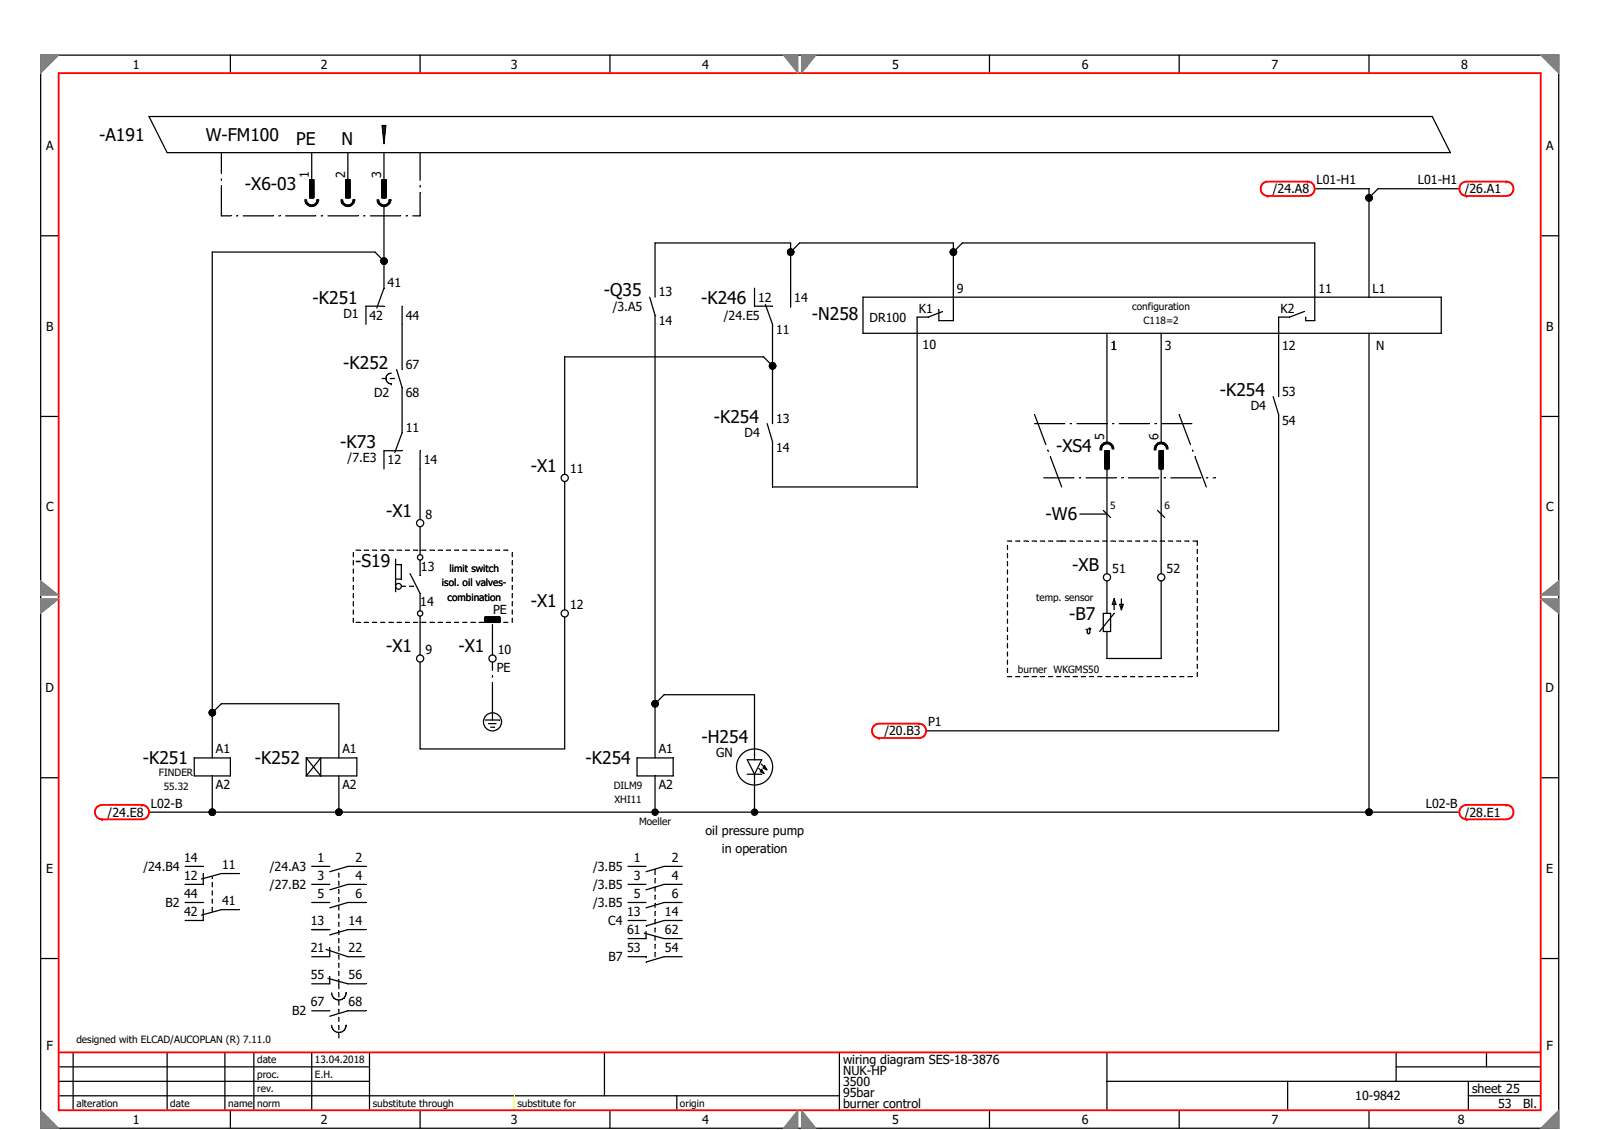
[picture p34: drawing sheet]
<svg xmlns="http://www.w3.org/2000/svg" width="297mm" height="210mm" viewBox="0 0 297 210" stroke-linecap="round" stroke-linejoin="round" font-family="sans-serif">
<defs><g id="words">
<g font-size="3.2">
<text x="18.4" y="26.2">-A191</text>
<text x="38.2" y="26.2">W-FM100</text>
<text x="55" y="26.9">PE</text>
<text x="63.4" y="26.9">N</text>
<text x="45.5" y="35.2">-X6-03</text>
<text x="58.1" y="56.4">-K251</text>
<text x="112.2" y="55.1">-Q35</text>
<text x="130.3" y="56.4">-K246</text>
<text x="150.8" y="59.4">-N258</text>
<text x="63.8" y="68.5">-K252</text>
<text x="226.6" y="73.5">-K254</text>
<text x="63.2" y="83.3">-K73</text>
<text x="132.6" y="78.6">-K254</text>
<text x="196.2" y="83.9">-XS4</text>
<text x="98.6" y="87.6">-X1</text>
<text x="71.7" y="96">-X1</text>
<text x="194.2" y="96.7">-W6</text>
<text x="66" y="105.4">-S19</text>
<text x="199.2" y="106.1">-XB</text>
<text x="98.6" y="112.8">-X1</text>
<text x="198.6" y="115.1">-B7</text>
<text x="71.7" y="121.2">-X1</text>
<text x="85.2" y="121.2">-X1</text>
<text x="130.3" y="138">-H254</text>
<text x="26.5" y="142">-K251</text>
<text x="47.3" y="142">-K252</text>
<text x="108.8" y="142">-K254</text>
</g>
<g font-size="2.3">
<text x="24.7" y="12.8">1</text>
<text x="59.6" y="12.8">2</text>
<text x="94.9" y="12.8">3</text>
<text x="130.5" y="12.8">4</text>
<text x="165.7" y="12.8">5</text>
<text x="201" y="12.8">6</text>
<text x="236.2" y="12.8">7</text>
<text x="271.5" y="12.8">8</text>
<text x="8.5" y="27.9">A</text>
<text x="287.2" y="27.9">A</text>
<text x="57.4" y="33.1" transform="rotate(-90 57.4 33.1)">1</text>
<text x="64.1" y="33.1" transform="rotate(-90 64.1 33.1)">2</text>
<text x="70.8" y="33.1" transform="rotate(-90 70.8 33.1)">3</text>
<text x="236.4" y="35.9">/24.A8</text>
<text x="244.6" y="34.2">L01-H1</text>
<text x="263.4" y="34.2">L01-H1</text>
<text x="272.1" y="35.9">/26.A1</text>
<text x="72" y="53.4">41</text>
<text x="63.8" y="59.1">D1</text>
<text x="68.6" y="59.4">42</text>
<text x="75.4" y="59.4">44</text>
<text x="113.8" y="57.7">/3.A5</text>
<text x="122.4" y="55.1">13</text>
<text x="134.5" y="59.4">/24.E5</text>
<text x="140.8" y="56.1">12</text>
<text x="147.5" y="56.1">14</text>
<text x="161.5" y="59.8">DR100</text>
<text x="170.7" y="58.1">K1</text>
<text x="177.8" y="54.4">9</text>
<text x="237.9" y="58.1">K2</text>
<text x="244.9" y="54.4">11</text>
<text x="255" y="54.4">L1</text>
<text x="8.5" y="61.4">B</text>
<text x="122.4" y="60.4">14</text>
<text x="144.2" y="62.1">11</text>
<text x="171.4" y="64.8">10</text>
<text x="206.3" y="65.1">1</text>
<text x="216.4" y="65.1">3</text>
<text x="238.2" y="65.1">12</text>
<text x="255.6" y="65.1">N</text>
<text x="287.2" y="61.4">B</text>
<text x="75.4" y="68.5">67</text>
<text x="69.5" y="73.9">D2</text>
<text x="75.4" y="73.9">68</text>
<text x="232.3" y="76.2">D4</text>
<text x="238.2" y="73.5">53</text>
<text x="75.4" y="80.2">11</text>
<text x="138.3" y="81.2">D4</text>
<text x="144.2" y="78.6">13</text>
<text x="144.2" y="83.9">14</text>
<text x="205.1" y="81.7" transform="rotate(-90 205.1 81.7)">5</text>
<text x="215.2" y="81.7" transform="rotate(-90 215.2 81.7)">6</text>
<text x="238.2" y="78.9">54</text>
<text x="64.6" y="85.9">/7.E3</text>
<text x="72" y="86.3">12</text>
<text x="78.7" y="86.3">14</text>
<text x="105.9" y="88">11</text>
<text x="8.5" y="95">C</text>
<text x="287.2" y="95">C</text>
<text x="79.1" y="96.4">8</text>
<text x="78.2" y="106.1">13</text>
<text x="206.6" y="106.4">51</text>
<text x="216.7" y="106.4">52</text>
<text x="78.1" y="112.5">14</text>
<text x="105.9" y="113.1">12</text>
<text x="91.6" y="114.2">PE</text>
<text x="79.1" y="121.5">9</text>
<text x="92.3" y="124.9">PE</text>
<text x="92.5" y="121.5">10</text>
<text x="8.4" y="128.6">D</text>
<text x="287.1" y="128.6">D</text>
<text x="164.3" y="136.7">/20.B3</text>
<text x="172.4" y="135">P1</text>
<text x="40.1" y="140">A1</text>
<text x="63.6" y="140">A1</text>
<text x="122.4" y="140">A1</text>
<text x="133" y="140.7">GN</text>
<text x="40.1" y="146.7">A2</text>
<text x="63.6" y="146.7">A2</text>
<text x="122.4" y="146.7">A2</text>
<text x="20" y="151.7">/24.E8</text>
<text x="28" y="150.1">L02-B</text>
<text x="131.1" y="155.1">oil pressure pump</text>
<text x="264.9" y="150.1">L02-B</text>
<text x="272.1" y="151.7">/28.E1</text>
<text x="26.6" y="161.8">/24.B4</text>
<text x="34.2" y="160.1">14</text>
<text x="41.3" y="161.5">11</text>
<text x="50.1" y="161.8">/24.A3</text>
<text x="59" y="160.1">1</text>
<text x="66" y="160.1">2</text>
<text x="110.2" y="161.8">/3.B5</text>
<text x="117.7" y="160.1">1</text>
<text x="124.8" y="160.1">2</text>
<text x="134.1" y="158.5">in operation</text>
<text x="8.6" y="162.2">E</text>
<text x="34.2" y="163.5">12</text>
<text x="34.2" y="166.9">44</text>
<text x="50.1" y="165.2">/27.B2</text>
<text x="59" y="163.5">3</text>
<text x="59" y="166.9">5</text>
<text x="66" y="163.5">4</text>
<text x="66" y="166.9">6</text>
<text x="110.2" y="165.2">/3.B5</text>
<text x="117.7" y="163.5">3</text>
<text x="117.7" y="166.9">5</text>
<text x="124.8" y="163.5">4</text>
<text x="124.8" y="166.9">6</text>
<text x="287.2" y="162.2">E</text>
<text x="30.8" y="168.5">B2</text>
<text x="34.2" y="170.2">42</text>
<text x="41.3" y="168.2">41</text>
<text x="57.7" y="171.9">13</text>
<text x="64.8" y="171.9">14</text>
<text x="110.2" y="168.5">/3.B5</text>
<text x="113" y="171.9">C4</text>
<text x="116.5" y="170.2">13</text>
<text x="116.5" y="173.6">61</text>
<text x="123.5" y="170.2">14</text>
<text x="123.5" y="173.6">62</text>
<text x="57.7" y="176.9">21</text>
<text x="64.8" y="176.9">22</text>
<text x="113" y="178.6">B7</text>
<text x="116.5" y="176.9">53</text>
<text x="123.5" y="176.9">54</text>
<text x="57.7" y="182">55</text>
<text x="64.8" y="182">56</text>
<text x="54.3" y="188.7">B2</text>
<text x="57.7" y="187">67</text>
<text x="64.8" y="187">68</text>
<text x="8.6" y="195.1">F</text>
<text x="156.6" y="197.7">wiring diagram SES-18-3876</text>
<text x="287.3" y="195.1">F</text>
<text x="156.6" y="201.8">3500</text>
<text x="156.6" y="199.8">NUK-HP</text>
<text x="156.6" y="203.8">95bar</text>
<text x="273.4" y="203.1">sheet 25</text>
<text x="24.7" y="208.8">1</text>
<text x="59.6" y="208.8">2</text>
<text x="94.9" y="208.8">3</text>
<text x="130.5" y="208.8">4</text>
<text x="156.6" y="205.8">burner control</text>
<text x="165.7" y="208.8">5</text>
<text x="201" y="208.8">6</text>
<text x="236.2" y="208.8">7</text>
<text x="251.8" y="204.5">10-9842</text>
<text x="270.8" y="208.8">8</text>
<text x="278.3" y="205.8">53</text>
<text x="283" y="205.8">Bl.</text>
</g>
<g font-size="1.9">
<text x="210.3" y="57.6">configuration</text>
<text x="212.4" y="60.3">C118=2</text>
<text x="206.2" y="94.5">5</text>
<text x="216.3" y="94.5">6</text>
<text x="83.5" y="106.3">limit switch</text>
<text x="82.1" y="108.9">isol. oil valves-</text>
<text x="83.1" y="111.6">combination</text>
<text x="192.5" y="111.6">temp. sensor</text>
<text x="189.1" y="125.1">burner WKGMS50</text>
<text x="29.5" y="144.2">FINDER</text>
<text x="30.4" y="146.9">55.32</text>
<text x="114" y="146.6">DILM9</text>
<text x="114.1" y="149.2">XHI11</text>
<text x="118.7" y="153.3">Moeller</text>
<text x="14.2" y="193.9">designed with ELCAD/AUCOPLAN (R) 7.11.0</text>
<text x="47.8" y="197.6">date</text>
<text x="58.5" y="197.6">13.04.2018</text>
<text x="47.8" y="200.3">proc.</text>
<text x="47.8" y="202.9">rev.</text>
<text x="58.5" y="200.3">E.H.</text>
<text x="14.2" y="205.6">alteration</text>
<text x="31.6" y="205.6">date</text>
<text x="42.4" y="205.6">name</text>
<text x="47.8" y="205.6">norm</text>
<text x="69.3" y="205.6">substitute through</text>
<text x="96.1" y="205.6">substitute for</text>
<text x="126.3" y="205.6">origin</text>
</g>
</g></defs>
<g fill="none" stroke="#000" stroke-width=".23">
<path d="M7.6 10.2h282v199.5h-282zM42.8 10.2v3.4M78 10.2v3.4M113.3 10.2v3.4M183.8 10.2v3.4M219.1 10.2v3.4M254.3 10.2v3.4M27.7 21.7h238.4l3.3 6.7h-238.4zM41.1 28.4v3.8M41.1 33.3v.2M41.1 34.5v5.6h1.8M56.9 37.1a.99 .99 0 0 0 1 1 .99 .99 0 0 0 1-1"/>
<path d="M57.6 33.4h.7M57.6 33.5h.7M57.6 33.6h.7M57.6 33.7h.7M57.6 33.8h.7M57.6 33.9h.7M57.6 34h.7M57.6 34.1h.7M57.6 34.2h.7M57.6 34.3h.7M57.6 34.4h.7M57.6 34.5h.7"/>
<path d="M57.6 34.6h.7M57.6 34.7h.7M57.6 34.8h.7M57.6 34.9h.7M57.6 35h.7M57.6 35.1h.7M57.6 35.2h.7M57.6 35.3h.7M57.6 35.4h.7M57.6 35.5h.7M57.6 35.6h.7M57.6 35.7h.7"/>
<path d="M57.6 35.8h.7M57.6 35.9h.7M57.6 36h.7M57.6 36.1h.7M57.6 36.2h.7M57.6 36.3h.7M57.6 36.4h.7M57.6 36.5h.7M57.6 36.6h.7M57.6 36.7h.7M57.9 28.4v5M58.2 33.4v3.4"/>
<path d="M58.3 33.4h-.7v3.4h.7M58.9 37.1h.1M59 37.1h.1M59 37.1a1.12 1.12 0 0 1-1.1 1.1 1.12 1.12 0 0 1-1.1-1.1M59.2 37.1a1.27 1.27 0 0 1-1.3 1.3 1.27 1.27 0 0 1-1.3-1.3M59.2 37.1h.1M63.6 37.1a.99 .99 0 0 0 1 1 .99 .99 0 0 0 1-1M64.3 33.4h.7v3.4h-.7zM64.3 33.4h.7M64.3 33.5h.7M64.3 33.6h.7M64.3 33.7h.7"/>
<path d="M64.3 33.8h.7M64.3 33.9h.7M64.3 34h.7M64.3 34.1h.7M64.3 34.2h.7M64.3 34.3h.7M64.3 34.4h.7M64.3 34.5h.7M64.3 34.6h.7M64.3 34.7h.7M64.3 34.8h.7M64.3 34.9h.7"/>
<path d="M64.3 35h.7M64.3 35.1h.7M64.3 35.2h.7M64.3 35.3h.7M64.3 35.4h.7M64.3 35.5h.7M64.3 35.6h.7M64.3 35.7h.7M64.3 35.8h.7M64.3 35.9h.7M64.3 36h.7M64.3 36.1h.7"/>
<path d="M64.3 36.2h.7M64.3 36.3h.7M64.3 36.4h.7M64.3 36.5h.7M64.3 36.6h.7M64.3 36.7h.7M64.6 28.4v5M65.6 37.1h.1M65.7 37.1h.1M65.7 37.1a1.12 1.12 0 0 1-1.1 1.1 1.12 1.12 0 0 1-1.1-1.1M65.9 37.1h.1M65.9 37.1a1.27 1.27 0 0 1-1.3 1.3 1.27 1.27 0 0 1-1.3-1.3"/>
<path d="M70.3 37.1a.99 .99 0 0 0 1 1 .99 .99 0 0 0 1-1M71 33.4h.7M71 33.5h.7M71 33.6h.7M71 33.7h.7M71 33.8h.7M71 33.9h.7M71 34h.7M71 34.1h.7M71 34.2h.7M71 34.3h.7M71 34.4h.7"/>
<path d="M71 34.5h.7M71 34.6h.7M71 34.7h.7M71 34.8h.7M71 34.9h.7M71 35h.7M71 35.1h.7M71 35.2h.7M71 35.3h.7M71 35.4h.7M71 35.5h.7M71 35.6h.7"/>
<path d="M71 35.7h.7M71 35.8h.7M71 35.9h.7M71 36h.7M71 36.1h.7M71 36.2h.7M71 36.3h.7M71 36.4h.7M71 36.5h.7M71 36.6h.7M71 36.7h.7M71 23.3h.7l-.4 3.4z"/>
<path d="M71.2 23.5v1.4M71.3 23.5v3.1M71.3 28.4v5M71.3 38.4v15.2l-1.3 3.6M71.5 23.5v1.4M71.7 33.4v3.4M71.7 33.4h-.7v3.4h.7M72.3 37.1h.1M72.5 37.1h.1M72.5 37.1a1.12 1.12 0 0 1-1.2 1.1 1.12 1.12 0 0 1-1.1-1.1M72.6 37.1h.1M72.6 37.1a1.27 1.27 0 0 1-1.3 1.3 1.27 1.27 0 0 1-1.2-1.3"/>
<path d="M78 28.4v5.1M78 34.5v.3M78 35.8v4.3h-1.3M244.2 35.1h10.1v20.1M271.1 35.1h-15.1l-1.7 1.7M7.6 43.8h3.3M43.9 40.1h.3M45.2 40.1h5.6M51.8 40.1h.2M53.1 40.1h5.5M59.7 40.1h.2M60.9 40.1h5.6"/>
<path d="M67.5 40.1h.3M68.8 40.1h5.6M71.3 56.9h-3.3v3.4M71.3 48.5l-1.6-1.7h-30.3v94M74.7 56.9v11.8M75.4 40.1h.3M120.7 55.2l1 3.4v82.2M121.7 55.2v-10.1h25.2v11.8M140.2 53.6v3.3h3.3M142.2 56.6l1.3 3.7v18.4M146.9 46.8l1.6-1.7h28.6v14.5h-2.7v-2M146.9 56.9h.1"/>
<path d="M160.3 55.2h107.4v6.7h-107.4zM175.1 57.9l-2.7 1h-2v31.6h-26.9v-8.4l-1-3.4M177.1 46.8l1.7-1.7h65.4v14.5h-1.6v-.7M242.2 57.9l-2.7 1h-2v14.8M286.2 43.8h3.4M7.6 77.4h3.3M71 70.3h.8M72.5 70.3h.8M72.7 71.3h.1M72.7 69.3a.99 .99 0 0 0-1 1 .99 .99 0 0 0 1 1M73.7 68.7l1 3.3v8.4l-1.4 3.7M143.5 68l-1.7-1.7h-36.9v21.8"/>
<path d="M192.2 77l2.1 5.6M192.2 78.7h5.6M198.8 78.7h.2M200.1 78.7h5.6M205.6 61.9v20.2M206.7 78.7h.2M207.9 78.7h5.6M214.5 78.7h.3M215.7 61.9v20.2M215.8 78.7h5.6M219.1 77l2 5.6M236.5 73.7l1 3.3v58.8h-65.4"/>
<path d="M254.3 61.9v89M286.2 77.4h3.4M74.7 83.8h-3.4v3.3M78 83.8v12.7M78 97.9v5.2M104.9 89.5v23.8M193.9 88.8h5.6M194.7 83.6l.1 .3M195.1 84.9l2.1 5.6M200.5 88.8h.2M200.6 95.5h5M201.8 88.8h5.5"/>
<path d="M204.4 83.4a1.27 1.27 0 0 1 1.2-1.2 1.27 1.27 0 0 1 1.3 1.2M204.4 83.4h.1M204.5 83.4a1.12 1.12 0 0 1 1.1-1.1 1.12 1.12 0 0 1 1.2 1.1M204.5 83.4h.1M204.6 83.4h.1M205 94.8l1.3 1.4M205.3 83.8h.7M205.3 83.9h.7M205.3 84h.7M205.3 84.1h.7M205.3 84.2h.7M205.3 84.3h.7"/>
<path d="M205.3 84.4h.7M205.3 84.5h.7M205.3 84.6h.7M205.3 84.7h.7M205.3 84.8h.7M205.3 84.9h.7M205.3 85h.7M205.3 85.1h.7M205.3 85.2h.7M205.3 85.3h.7M205.3 85.4h.7M205.3 85.5h.7"/>
<path d="M205.3 85.6h.7M205.3 85.7h.7M205.3 85.8h.7M205.3 85.9h.7M205.3 86h.7M205.3 86.1h.7M205.3 86.2h.7M205.3 86.3h.7M205.3 86.4h.7M205.3 86.5h.7M205.3 86.6h.7M205.3 86.7h.7"/>
<path d="M205.3 86.8h.7M205.3 86.9h.7M205.3 87h.7M205.3 87.1h.7M205.6 87.1v19.5M206 83.8v3.3M206 83.8h-.7v3.3h.7M206.6 83.4a1 1 0 0 0-1-1 1 1 0 0 0-1 1M208.4 88.8h.2M209.6 88.8h5.6M214.4 83.4a1.27 1.27 0 0 1 1.3-1.2 1.27 1.27 0 0 1 1.3 1.2M214.4 83.4h.1"/>
<path d="M214.6 83.4a1.12 1.12 0 0 1 1.1-1.1 1.12 1.12 0 0 1 1.1 1.1M214.6 83.4h.1M214.7 83.4h.1M215 94.8l1.4 1.4M215.4 83.8h.7l-.1 3.3h-.6zM215.4 83.8h.7M215.4 83.9h.7M215.4 84h.7M215.4 84.1h.7M215.4 84.2h.7M215.4 84.3h.7M215.4 84.4h.7"/>
<path d="M215.4 84.5h.7M215.4 84.6h.7M215.4 84.7h.7M215.4 84.8h.7M215.4 84.9h.7M215.4 85h.7M215.4 85.1h.7M215.4 85.2h.7M215.4 85.3h.7M215.4 85.4h.7M215.4 85.5h.7M215.4 85.6h.7"/>
<path d="M215.4 85.7h.7M215.4 85.8h.7M215.4 85.9h.7M215.4 86h.7M215.4 86.1h.7M215.4 86.2h.7M215.4 86.3h.7M215.4 86.4h.7M215.4 86.5h.7M215.4 86.6h.7M215.4 86.7h.7M215.4 86.8h.7"/>
<path d="M215.4 86.9h.7M215.4 87h.7M215.4 87.1h.7M215.7 87.1v19.5M216.2 88.8h.3M216.7 83.4a.99 .99 0 0 0-1-1 .99 .99 0 0 0-1 1M217.5 88.8h5.6M221.5 83.6l.1 .3M222 84.9l2.1 5.6M224.1 88.8h.3M225.4 88.8h.4M65.6 102.7v.8"/>
<path d="M65.6 104.2v.8M65.6 105.7v.8M65.6 107.3v.7M65.6 108.8v.8M65.6 110.3v.8M65.6 111.8v.8M65.6 113.4v.7M65.6 114.9v.8M66.1 115.7h.8M66.1 102.2h.8M67.7 115.7h.7M67.7 102.2h.7"/>
<path d="M69.2 115.7h.8M69.2 102.2h.8M70.7 115.7h.8M70.7 102.2h.8M72.2 115.7h.8M72.2 102.2h.8M73.5 103.9v6.1M73.5 104.9h1v2.7h-1M73.8 115.7h.7M73.8 102.2h.7M74.5 108.9h.8M75.3 115.7h.7"/>
<path d="M75.3 102.2h.7M76.1 108.9h.7M76.2 106.6l1.8 3.7v3.2M76.8 115.7h.8M76.8 102.2h.8M78 106.9h.1M78 104.1v2.8M78 114.5v7.2M78.3 115.7h.8M78.3 102.2h.8M79.9 115.7h.7M79.9 102.2h.7"/>
<path d="M81.4 115.7h.7M81.4 102.2h.7M82.9 115.7h.8M82.9 102.2h.8M84.4 115.7h.8M84.4 102.2h.8M86 115.7h.7M86 102.2h.7M87.5 115.7h.7M87.5 102.2h.7M89 115.7h.8M89 102.2h.8"/>
<path d="M90.1 114.7h2.7M90.1 114.8h2.7M90.1 114.9h2.7M90.1 115h2.7M90.1 115.1h2.7M90.1 115.2h2.7M90.1 115.3h2.7M90.1 115.4h2.7M90.1 115.5h2.7M90.1 115.6h2.7M90.5 102.2h.8M91.5 116.1v5.6"/>
<path d="M92.1 102.2h.7M92.8 114.7v1M92.8 114.7h-2.7v.9h2.7M93.6 115.7h.7M93.6 102.2h.7M95.2 102.7v.8M95.2 104.2v.8M95.2 105.7v.8M95.2 107.3v.7M95.2 108.8v.8M95.2 110.3v.8M95.2 111.8v.8"/>
<path d="M95.2 113.4v.7M95.2 114.9v.8M104.9 114.7v24.5h-26.9v-16.2M187.2 100.5h.7M187.2 101.3v.8M187.2 102.9v.7M187.2 104.4v.8M187.2 105.9v.8M187.2 107.4v.8M187.2 109v.7M187.2 110.5v.8M187.2 112v.8"/>
<path d="M187.2 113.5v.8M187.2 115.1v.7M187.2 116.6v.7M187.2 118.1v.8M187.2 119.6v.8M188.7 100.5h.7M190.2 100.5h.8M191.7 100.5h.8M193.2 100.5h.8M194.8 100.5h.7M196.3 100.5h1.7M198.8 100.5h.7"/>
<path d="M200.3 100.5h.7M201.8 100.5h.8M202.3 116.8l.1-.1 .1 .2zM202.5 116.9l-.1 .6-.2 .3a.5 .5 0 0 1-.2-.8h-.2M202.6 116.9h-.1M203.3 100.5h.8M204.8 100.5h.8M205 114h1.3v3.3h-1.3zM205.6 107.9v6.1M206.4 100.5h.7M207 111.3v2M207 111.3l.3 1h-.7z"/>
<path d="M207 114l-2.7 3.3M207.9 100.5h.8M208 112.3h.7l-.4 1zM208.3 111.3v2M209.4 100.5h.8M210.9 100.5h.8M212.5 100.5h.7M214 100.5h.8M215.5 100.5h.8M215.7 107.9v14.5h-10.1v-5.1M217 100.5h.8M218.6 100.5h.7"/>
<path d="M220.1 100.5h.7M221.6 100.5h.8v.8M222.4 102.1v.8M222.4 103.6v.8M222.4 105.2v.7M222.4 106.7v.7M222.4 108.2v.8M222.4 109.7v.8M222.4 111.3v.7M222.4 112.8v.7M222.4 114.3v.8M222.4 115.8v.8"/>
<path d="M222.4 117.3v.8M222.4 118.9v.7M39.4 132.4l1.7-1.6h21.8v10M90.1 133.8h2.7M90.8 134.5h1.4M91.1 135.1h.7M91.5 123v1.6M91.5 125.6v.2M91.5 126.9v6.9M121.7 130.8l1.7-1.7h16.8v12.1M187.2 121.2v.7M187.2 122.7v.7"/>
<path d="M187.2 124.2v.8M187.2 125.7h.7M188.7 125.7h.7M190.2 125.7h.8M191.7 125.7h.8M193.2 125.7h.8M194.8 125.7h.7M196.3 125.7h.8M197.8 125.7h.8M199.3 125.7h.8M200.9 125.7h.7M202.4 125.7h.8"/>
<path d="M203.9 125.7h.8M205.4 125.7h.8M207 125.7h.7M208.5 125.7h.8M210 125.7h.8M211.5 125.7h.8M213.1 125.7h.7M214.6 125.7h.7M216.1 125.7h.8M217.6 125.7h.8M219.2 125.7h.7M220.7 125.7h.7"/>
<path d="M222.4 120.4v.8M222.4 121.9v.8M222.4 123.4v.8M222.4 125v.7M7.6 144.5h3.3M27.7 150.9h243.4M36.1 140.8h6.7v3.4h-6.7zM39.4 144.2v6.7M56.9 140.8h9.4v3.4h-9.4M56.9 140.8v3.4M56.9 140.8l2.7 3.4v-3.4l-2.7 3.4M62.9 144.2v6.7"/>
<path d="M118.3 140.8h6.7v3.4h-6.7zM121.7 144.2v6.7M138.8 141.2h2.7l-1.3 2.7zM138.8 143.9h2.7M140.2 143.9v7M141 142.8l.9 .9M141.4 142l1 1M141.5 143l.4 .7-.7-.3zM142 142.3l.4 .8-.6-.4zM286.2 144.5h3.4M7.6 178.1h3.3M34.4 161h3.4"/>
<path d="M34.4 167.7h3.4M37.8 162.3v2h-3.4M37.8 169v2h-3.4M39.4 163v.3M39.4 164v.8M39.4 165.6v.7M39.4 167.1v.8M39.4 168.6v.8M44.5 162.3h-3.4l-3.7 1M44.5 169h-3.4l-3.7 1.1M57.9 161h3.4M57.9 164.3h3.4"/>
<path d="M57.9 167.7h3.4M57.9 172.7h3.4M60.6 176.4l4 1.4h3M61.3 176.1v1.7h-3.4M62.9 162.2v.8M62.9 163.8v.7M62.9 165.3v.8M62.9 166.8v.8M62.9 168.3v.8M62.9 169.9v.7M62.9 171.4v.7M62.9 172.9v.8"/>
<path d="M62.9 174.4v.8M62.9 176v.7M62.9 177.5v.7M62.9 179v.8M68 161h-3.4l-3.3 1M68 164.3h-3.4l-3.3 1.1M68 167.7h-3.4l-3.3 1M68 172.7h-3.4l-3.3 1M116.7 161h3.3M116.7 164.3h3.3M116.7 167.7h3.3M116.7 171h3.3"/>
<path d="M116.7 177.8h3.3M119.7 173.4l3.7 1h3.3M120 177.8h.1M120 173.1v1.3h-3.3M121.7 161.6v.9M121.7 163.3v.8M121.7 164.8v.8M121.7 166.3v.8M121.7 167.9v.7M121.7 169.4v.8M121.7 170.9v.8M121.7 172.4v.8"/>
<path d="M121.7 174v.7M121.7 175.5v.8M121.7 177v.8M126.7 161h-3.3l-3.4 1M126.7 164.3h-3.3l-3.4 1.1M126.7 167.7h-3.3l-3.4 1M126.7 171h-3.3l-3.4 1.1M126.7 177.8h-3.3l-3.4 1M286.2 178.1h3.4M10.9 198.2h57.7M13.6 195.6v10.7M31 195.6v10.7"/>
<path d="M41.8 195.6v10.7M47.2 195.6v10.7M57.9 195.6v10.7M57.9 187.8h3.4M60.9 181.8l3.7 1h3.4M61.3 181.5v1.3h-3.4M61.6 190.5a1.33 1.33 0 0 0 1.3 1.4 1.33 1.33 0 0 0 1.4-1.4M62.9 180.5v.8M62.9 182.1v.7M62.9 183v.7M62.9 184.5v.8M62.9 186v.8"/>
<path d="M62.9 187.5v.8M62.9 189.1v.7M62.9 190.6v.7M62.9 192.1v.8M64.3 184.5h.1M64.3 190.5h.1M64.3 184.5a1.33 1.33 0 0 1-1.4 1.3 1.33 1.33 0 0 1-1.3-1.3M68 187.8h-3.4l-3.3 1M68.6 195.6v10.7M112.3 195.6v8M155.9 195.6v10.7M205.6 195.6v10.7"/>
<path d="M259.4 198.2h26.8M259.4 195.6v5.3M276.1 195.6v2.6M10.9 203.6h145M10.9 200.9h57.7M42.8 206.3v3.4M78 206.3v3.4M113.3 206.3v3.4M125.7 203.6v2.7M183.8 206.3v3.4M205.6 200.9h80.6M219.1 206.3v3.4"/>
<path d="M239.2 200.9v5.4M254.3 206.3v3.4M272.8 203.6h13.4M272.8 200.9v5.4"/>
<circle cx="254.3" cy="36.8" r=".42"/>
<circle cx="254.3" cy="36.8" r=".58"/>
<circle cx="254.3" cy="36.8" r=".24"/>
<circle cx="71.3" cy="48.5" r=".42"/>
<circle cx="71.3" cy="48.5" r=".58"/>
<circle cx="71.3" cy="48.5" r=".24"/>
<circle cx="146.9" cy="46.8" r=".42"/>
<circle cx="146.9" cy="46.9" r=".58"/>
<circle cx="146.9" cy="46.9" r=".24"/>
<circle cx="177.1" cy="46.8" r=".42"/>
<circle cx="177.1" cy="46.9" r=".58"/>
<circle cx="177.1" cy="46.9" r=".24"/>
<circle cx="143.5" cy="68" r=".42"/>
<circle cx="143.5" cy="68" r=".58"/>
<circle cx="143.5" cy="68" r=".24"/>
<circle cx="78" cy="97.2" r=".67"/>
<circle cx="104.9" cy="88.8" r=".67"/>
<circle cx="74" cy="109" r=".54"/>
<circle cx="78" cy="103.6" r=".5"/>
<circle cx="78" cy="114" r=".5"/>
<circle cx="104.9" cy="114" r=".67"/>
<circle cx="205.6" cy="107.3" r=".67"/>
<circle cx="215.7" cy="107.3" r=".67"/>
<circle cx="39.4" cy="132.4" r=".42"/>
<circle cx="39.4" cy="132.4" r=".58"/>
<circle cx="39.4" cy="132.4" r=".24"/>
<circle cx="78" cy="122.4" r=".67"/>
<circle cx="91.5" cy="134.1" r="1.69"/>
<circle cx="91.5" cy="122.4" r=".67"/>
<circle cx="121.7" cy="130.8" r=".42"/>
<circle cx="121.7" cy="130.8" r=".58"/>
<circle cx="121.7" cy="130.8" r=".24"/>
<circle cx="39.4" cy="150.9" r=".42"/>
<circle cx="39.4" cy="150.9" r=".58"/>
<circle cx="39.4" cy="150.9" r=".24"/>
<circle cx="63" cy="150.9" r=".42"/>
<circle cx="63" cy="150.9" r=".58"/>
<circle cx="63" cy="150.9" r=".24"/>
<circle cx="121.7" cy="150.9" r=".42"/>
<circle cx="121.7" cy="150.9" r=".58"/>
<circle cx="121.7" cy="150.9" r=".24"/>
<circle cx="140.2" cy="142.5" r="3.4"/>
<circle cx="140.2" cy="150.9" r=".42"/>
<circle cx="140.2" cy="150.9" r=".58"/>
<circle cx="140.2" cy="150.9" r=".24"/>
<circle cx="254.3" cy="150.9" r=".42"/>
<circle cx="254.3" cy="150.9" r=".58"/>
<circle cx="254.3" cy="150.9" r=".24"/>
</g>
<path d="M95.5 203.6v2.7" fill="none" stroke="#ff0" stroke-width=".19"/>
<path d="M10.9 195.6h275.3" fill="none" stroke="#f00" stroke-width=".34"/>
<path d="M286.2 13.6v192.7" fill="none" stroke="#f00" stroke-width=".34"/>
<path d="M10.9 206.3h275.3" fill="none" stroke="#f00" stroke-width=".34"/>
<path d="M10.9 13.6v192.7" fill="none" stroke="#f00" stroke-width=".34"/>
<path d="M10.9 13.6h275.3" fill="none" stroke="#f00" stroke-width=".34"/>
<path d="M26.7 152.2l-.4 .1" fill="none" stroke="#f00" stroke-width=".34"/>
<path d="M27 152.1l-.3 .1" fill="none" stroke="#f00" stroke-width=".34"/>
<path d="M27.3 151.9l-.3 .2" fill="none" stroke="#f00" stroke-width=".34"/>
<path d="M27.5 151.6l-.2 .3" fill="none" stroke="#f00" stroke-width=".34"/>
<path d="M27.6 151.3l-.1 .3" fill="none" stroke="#f00" stroke-width=".34"/>
<path d="M27.7 150.9l-.1 .4" fill="none" stroke="#f00" stroke-width=".34"/>
<path d="M27.6 150.6l.1 .3" fill="none" stroke="#f00" stroke-width=".34"/>
<path d="M27.5 150.2l.1 .4" fill="none" stroke="#f00" stroke-width=".34"/>
<path d="M27.3 150l.2 .2" fill="none" stroke="#f00" stroke-width=".34"/>
<path d="M27 149.8l.3 .2" fill="none" stroke="#f00" stroke-width=".34"/>
<path d="M26.7 149.6l.3 .2" fill="none" stroke="#f00" stroke-width=".34"/>
<path d="M26.3 149.6h.4" fill="none" stroke="#f00" stroke-width=".34"/>
<circle cx="26.3" cy="149.6" r=".17" fill="#f00"/>
<path d="M19 149.6h7.3" fill="none" stroke="#f00" stroke-width=".34"/>
<path d="M19 152.3h7.3" fill="none" stroke="#f00" stroke-width=".34"/>
<path d="M19 149.6h-.4" fill="none" stroke="#f00" stroke-width=".34"/>
<path d="M18.6 149.6l-.3 .2" fill="none" stroke="#f00" stroke-width=".34"/>
<path d="M18.3 149.8l-.3 .2" fill="none" stroke="#f00" stroke-width=".34"/>
<path d="M18 150l-.2 .2" fill="none" stroke="#f00" stroke-width=".34"/>
<path d="M17.8 150.2l-.1 .4" fill="none" stroke="#f00" stroke-width=".34"/>
<path d="M17.7 150.6l-.1 .3" fill="none" stroke="#f00" stroke-width=".34"/>
<path d="M17.6 150.9l.1 .4" fill="none" stroke="#f00" stroke-width=".34"/>
<path d="M17.7 151.3l.1 .3" fill="none" stroke="#f00" stroke-width=".34"/>
<path d="M17.8 151.6l.2 .3" fill="none" stroke="#f00" stroke-width=".34"/>
<path d="M18 151.9l.3 .2" fill="none" stroke="#f00" stroke-width=".34"/>
<path d="M18.3 152.1l.3 .1" fill="none" stroke="#f00" stroke-width=".34"/>
<path d="M18.6 152.2l.4 .1" fill="none" stroke="#f00" stroke-width=".34"/>
<circle cx="19" cy="152.3" r=".17" fill="#f00"/>
<path d="M171 137.1h-.3" fill="none" stroke="#f00" stroke-width=".34"/>
<path d="M171.4 137l-.4 .1" fill="none" stroke="#f00" stroke-width=".34"/>
<path d="M171.7 136.8l-.3 .2" fill="none" stroke="#f00" stroke-width=".34"/>
<path d="M171.9 136.5l-.2 .3" fill="none" stroke="#f00" stroke-width=".34"/>
<path d="M172 136.1l-.1 .4" fill="none" stroke="#f00" stroke-width=".34"/>
<path d="M172 135.8v.3" fill="none" stroke="#f00" stroke-width=".34"/>
<path d="M172 135.5v.3" fill="none" stroke="#f00" stroke-width=".34"/>
<path d="M171.9 135.1l.1 .4" fill="none" stroke="#f00" stroke-width=".34"/>
<path d="M171.7 134.9l.2 .2" fill="none" stroke="#f00" stroke-width=".34"/>
<path d="M171.4 134.6l.3 .3" fill="none" stroke="#f00" stroke-width=".34"/>
<path d="M171 134.5l.4 .1" fill="none" stroke="#f00" stroke-width=".34"/>
<path d="M170.7 134.5h.3" fill="none" stroke="#f00" stroke-width=".34"/>
<circle cx="170.7" cy="134.5" r=".17" fill="#f00"/>
<path d="M163.3 134.5h7.4" fill="none" stroke="#f00" stroke-width=".34"/>
<path d="M163.3 137.1h7.4" fill="none" stroke="#f00" stroke-width=".34"/>
<path d="M163.3 134.5h-.3" fill="none" stroke="#f00" stroke-width=".34"/>
<path d="M163 134.5l-.3 .1" fill="none" stroke="#f00" stroke-width=".34"/>
<path d="M162.7 134.6l-.3 .3" fill="none" stroke="#f00" stroke-width=".34"/>
<path d="M162.4 134.9l-.2 .2" fill="none" stroke="#f00" stroke-width=".34"/>
<path d="M162.2 135.1l-.2 .4" fill="none" stroke="#f00" stroke-width=".34"/>
<path d="M162 135.5v.3" fill="none" stroke="#f00" stroke-width=".34"/>
<path d="M162 135.8v.3" fill="none" stroke="#f00" stroke-width=".34"/>
<path d="M162 136.1l.2 .4" fill="none" stroke="#f00" stroke-width=".34"/>
<path d="M162.2 136.5l.2 .3" fill="none" stroke="#f00" stroke-width=".34"/>
<path d="M162.4 136.8l.3 .2" fill="none" stroke="#f00" stroke-width=".34"/>
<path d="M162.7 137l.3 .1" fill="none" stroke="#f00" stroke-width=".34"/>
<path d="M163 137.1h.3" fill="none" stroke="#f00" stroke-width=".34"/>
<circle cx="163.3" cy="137.1" r=".17" fill="#f00"/>
<path d="M243.2 36.4h-.3" fill="none" stroke="#f00" stroke-width=".34"/>
<path d="M243.6 36.2l-.4 .2" fill="none" stroke="#f00" stroke-width=".34"/>
<path d="M243.8 36l-.2 .2" fill="none" stroke="#f00" stroke-width=".34"/>
<path d="M244 35.7l-.2 .3" fill="none" stroke="#f00" stroke-width=".34"/>
<path d="M244.2 35.4l-.2 .3" fill="none" stroke="#f00" stroke-width=".34"/>
<path d="M244.2 35.1v.3" fill="none" stroke="#f00" stroke-width=".34"/>
<path d="M244.2 34.7v.4" fill="none" stroke="#f00" stroke-width=".34"/>
<path d="M244 34.4l.2 .3" fill="none" stroke="#f00" stroke-width=".34"/>
<path d="M243.8 34.1l.2 .3" fill="none" stroke="#f00" stroke-width=".34"/>
<path d="M243.6 33.9l.2 .2" fill="none" stroke="#f00" stroke-width=".34"/>
<path d="M243.2 33.8l.4 .1" fill="none" stroke="#f00" stroke-width=".34"/>
<path d="M242.9 33.7l.3 .1" fill="none" stroke="#f00" stroke-width=".34"/>
<circle cx="242.9" cy="33.7" r=".17" fill="#f00"/>
<path d="M235.5 33.7h7.4" fill="none" stroke="#f00" stroke-width=".34"/>
<path d="M235.5 36.4h7.4" fill="none" stroke="#f00" stroke-width=".34"/>
<path d="M235.5 33.7l-.3 .1" fill="none" stroke="#f00" stroke-width=".34"/>
<path d="M235.2 33.8l-.3 .1" fill="none" stroke="#f00" stroke-width=".34"/>
<path d="M234.9 33.9l-.3 .2" fill="none" stroke="#f00" stroke-width=".34"/>
<path d="M234.6 34.1l-.2 .3" fill="none" stroke="#f00" stroke-width=".34"/>
<path d="M234.4 34.4l-.2 .3" fill="none" stroke="#f00" stroke-width=".34"/>
<path d="M234.2 34.7v.4" fill="none" stroke="#f00" stroke-width=".34"/>
<path d="M234.2 35.1v.3" fill="none" stroke="#f00" stroke-width=".34"/>
<path d="M234.2 35.4l.2 .3" fill="none" stroke="#f00" stroke-width=".34"/>
<path d="M234.4 35.7l.2 .3" fill="none" stroke="#f00" stroke-width=".34"/>
<path d="M234.6 36l.3 .2" fill="none" stroke="#f00" stroke-width=".34"/>
<path d="M234.9 36.2l.3 .2" fill="none" stroke="#f00" stroke-width=".34"/>
<path d="M235.2 36.4h.3" fill="none" stroke="#f00" stroke-width=".34"/>
<circle cx="235.5" cy="36.4" r=".17" fill="#f00"/>
<path d="M272.4 33.7l-.3 .1" fill="none" stroke="#f00" stroke-width=".34"/>
<path d="M272.1 33.8l-.3 .1" fill="none" stroke="#f00" stroke-width=".34"/>
<path d="M271.8 33.9l-.3 .2" fill="none" stroke="#f00" stroke-width=".34"/>
<path d="M271.5 34.1l-.2 .3" fill="none" stroke="#f00" stroke-width=".34"/>
<path d="M271.3 34.4l-.2 .3" fill="none" stroke="#f00" stroke-width=".34"/>
<path d="M271.1 34.7v.4" fill="none" stroke="#f00" stroke-width=".34"/>
<path d="M271.1 35.1v.3" fill="none" stroke="#f00" stroke-width=".34"/>
<path d="M271.1 35.4l.2 .3" fill="none" stroke="#f00" stroke-width=".34"/>
<path d="M271.3 35.7l.2 .3" fill="none" stroke="#f00" stroke-width=".34"/>
<path d="M271.5 36l.3 .2" fill="none" stroke="#f00" stroke-width=".34"/>
<path d="M271.8 36.2l.3 .2" fill="none" stroke="#f00" stroke-width=".34"/>
<path d="M272.1 36.4h.3" fill="none" stroke="#f00" stroke-width=".34"/>
<circle cx="272.4" cy="36.4" r=".17" fill="#f00"/>
<path d="M272.4 33.7h7.4" fill="none" stroke="#f00" stroke-width=".34"/>
<path d="M272.4 36.4h7.4" fill="none" stroke="#f00" stroke-width=".34"/>
<path d="M280.2 36.4h-.4" fill="none" stroke="#f00" stroke-width=".34"/>
<path d="M280.5 36.2l-.3 .2" fill="none" stroke="#f00" stroke-width=".34"/>
<path d="M280.8 36l-.3 .2" fill="none" stroke="#f00" stroke-width=".34"/>
<path d="M281 35.7l-.2 .3" fill="none" stroke="#f00" stroke-width=".34"/>
<path d="M281.1 35.4l-.1 .3" fill="none" stroke="#f00" stroke-width=".34"/>
<path d="M281.2 35.1l-.1 .3" fill="none" stroke="#f00" stroke-width=".34"/>
<path d="M281.1 34.7l.1 .4" fill="none" stroke="#f00" stroke-width=".34"/>
<path d="M281 34.4l.1 .3" fill="none" stroke="#f00" stroke-width=".34"/>
<path d="M280.8 34.1l.2 .3" fill="none" stroke="#f00" stroke-width=".34"/>
<path d="M280.5 33.9l.3 .2" fill="none" stroke="#f00" stroke-width=".34"/>
<path d="M280.2 33.8l.3 .1" fill="none" stroke="#f00" stroke-width=".34"/>
<path d="M279.8 33.7l.4 .1" fill="none" stroke="#f00" stroke-width=".34"/>
<circle cx="279.8" cy="33.7" r=".17" fill="#f00"/>
<path d="M272.4 149.6h-.3" fill="none" stroke="#f00" stroke-width=".34"/>
<path d="M272.1 149.6l-.3 .2" fill="none" stroke="#f00" stroke-width=".34"/>
<path d="M271.8 149.8l-.3 .2" fill="none" stroke="#f00" stroke-width=".34"/>
<path d="M271.5 150l-.2 .2" fill="none" stroke="#f00" stroke-width=".34"/>
<path d="M271.3 150.2l-.2 .4" fill="none" stroke="#f00" stroke-width=".34"/>
<path d="M271.1 150.6v.3" fill="none" stroke="#f00" stroke-width=".34"/>
<path d="M271.1 150.9v.4" fill="none" stroke="#f00" stroke-width=".34"/>
<path d="M271.1 151.3l.2 .3" fill="none" stroke="#f00" stroke-width=".34"/>
<path d="M271.3 151.6l.2 .3" fill="none" stroke="#f00" stroke-width=".34"/>
<path d="M271.5 151.9l.3 .2" fill="none" stroke="#f00" stroke-width=".34"/>
<path d="M271.8 152.1l.3 .1" fill="none" stroke="#f00" stroke-width=".34"/>
<path d="M272.1 152.2l.3 .1" fill="none" stroke="#f00" stroke-width=".34"/>
<circle cx="272.4" cy="152.3" r=".17" fill="#f00"/>
<path d="M272.4 149.6h7.4" fill="none" stroke="#f00" stroke-width=".34"/>
<path d="M272.4 152.3h7.4" fill="none" stroke="#f00" stroke-width=".34"/>
<path d="M280.2 152.2l-.4 .1" fill="none" stroke="#f00" stroke-width=".34"/>
<path d="M280.5 152.1l-.3 .1" fill="none" stroke="#f00" stroke-width=".34"/>
<path d="M280.8 151.9l-.3 .2" fill="none" stroke="#f00" stroke-width=".34"/>
<path d="M281 151.6l-.2 .3" fill="none" stroke="#f00" stroke-width=".34"/>
<path d="M281.1 151.3l-.1 .3" fill="none" stroke="#f00" stroke-width=".34"/>
<path d="M281.2 150.9l-.1 .4" fill="none" stroke="#f00" stroke-width=".34"/>
<path d="M281.1 150.6l.1 .3" fill="none" stroke="#f00" stroke-width=".34"/>
<path d="M281 150.2l.1 .4" fill="none" stroke="#f00" stroke-width=".34"/>
<path d="M280.8 150l.2 .2" fill="none" stroke="#f00" stroke-width=".34"/>
<path d="M280.5 149.8l.3 .2" fill="none" stroke="#f00" stroke-width=".34"/>
<path d="M280.2 149.6l.3 .2" fill="none" stroke="#f00" stroke-width=".34"/>
<path d="M279.8 149.6h.4" fill="none" stroke="#f00" stroke-width=".34"/>
<circle cx="279.8" cy="149.6" r=".17" fill="#f00"/>
<path d="M145.5 10.2l2.7 3.4" fill="none" stroke="#808080" stroke-width=".19"/>
<path d="M148.2 10.2v3.4" fill="none" stroke="#808080" stroke-width=".19"/>
<path d="M145.5 10.2h2.7" fill="none" stroke="#808080" stroke-width=".19"/>
<path d="M148.1 13.4h.1" fill="none" stroke="#808080" stroke-width=".19"/>
<path d="M148.1 13.3h.1" fill="none" stroke="#808080" stroke-width=".19"/>
<path d="M148 13.3h.2" fill="none" stroke="#808080" stroke-width=".19"/>
<path d="M147.9 13.2h.3" fill="none" stroke="#808080" stroke-width=".19"/>
<path d="M147.9 13.1h.3" fill="none" stroke="#808080" stroke-width=".19"/>
<path d="M147.8 13h.4" fill="none" stroke="#808080" stroke-width=".19"/>
<path d="M147.7 12.9h.5" fill="none" stroke="#808080" stroke-width=".19"/>
<path d="M147.7 12.8h.5" fill="none" stroke="#808080" stroke-width=".19"/>
<path d="M147.6 12.8h.6" fill="none" stroke="#808080" stroke-width=".19"/>
<path d="M147.5 12.7h.7" fill="none" stroke="#808080" stroke-width=".19"/>
<path d="M147.5 12.6h.7" fill="none" stroke="#808080" stroke-width=".19"/>
<path d="M147.4 12.5h.8" fill="none" stroke="#808080" stroke-width=".19"/>
<path d="M147.3 12.4h.9" fill="none" stroke="#808080" stroke-width=".19"/>
<path d="M147.3 12.3h.9" fill="none" stroke="#808080" stroke-width=".19"/>
<path d="M147.2 12.3h1" fill="none" stroke="#808080" stroke-width=".19"/>
<path d="M147.1 12.2h1.1" fill="none" stroke="#808080" stroke-width=".19"/>
<path d="M147.1 12.1h1.1" fill="none" stroke="#808080" stroke-width=".19"/>
<path d="M147 12h1.2" fill="none" stroke="#808080" stroke-width=".19"/>
<path d="M146.9 11.9h1.3" fill="none" stroke="#808080" stroke-width=".19"/>
<path d="M146.9 11.8h1.3" fill="none" stroke="#808080" stroke-width=".19"/>
<path d="M146.8 11.7h1.4" fill="none" stroke="#808080" stroke-width=".19"/>
<path d="M146.7 11.7h1.5" fill="none" stroke="#808080" stroke-width=".19"/>
<path d="M146.7 11.6h1.5" fill="none" stroke="#808080" stroke-width=".19"/>
<path d="M146.6 11.5h1.6" fill="none" stroke="#808080" stroke-width=".19"/>
<path d="M146.5 11.4h1.7" fill="none" stroke="#808080" stroke-width=".19"/>
<path d="M146.4 11.3h1.8" fill="none" stroke="#808080" stroke-width=".19"/>
<path d="M146.4 11.2h1.8" fill="none" stroke="#808080" stroke-width=".19"/>
<path d="M146.3 11.2h1.9" fill="none" stroke="#808080" stroke-width=".19"/>
<path d="M146.3 11.1h1.9" fill="none" stroke="#808080" stroke-width=".19"/>
<path d="M146.2 11h2" fill="none" stroke="#808080" stroke-width=".19"/>
<path d="M146.1 10.9h2.1" fill="none" stroke="#808080" stroke-width=".19"/>
<path d="M146 10.8h2.2" fill="none" stroke="#808080" stroke-width=".19"/>
<path d="M146 10.7h2.2" fill="none" stroke="#808080" stroke-width=".19"/>
<path d="M145.9 10.7h2.3" fill="none" stroke="#808080" stroke-width=".19"/>
<path d="M145.9 10.6h2.3" fill="none" stroke="#808080" stroke-width=".19"/>
<path d="M145.8 10.5h2.4" fill="none" stroke="#808080" stroke-width=".19"/>
<path d="M145.7 10.4h2.5" fill="none" stroke="#808080" stroke-width=".19"/>
<path d="M145.6 10.3h2.6" fill="none" stroke="#808080" stroke-width=".19"/>
<path d="M145.6 10.2h2.6" fill="none" stroke="#808080" stroke-width=".19"/>
<path d="M148.9 10.2v3.4" fill="none" stroke="#808080" stroke-width=".19"/>
<path d="M151.6 10.2l-2.7 3.4" fill="none" stroke="#808080" stroke-width=".19"/>
<path d="M148.9 10.2h2.7" fill="none" stroke="#808080" stroke-width=".19"/>
<path d="M148.9 13.4h.1" fill="none" stroke="#808080" stroke-width=".19"/>
<path d="M148.9 13.3h.1" fill="none" stroke="#808080" stroke-width=".19"/>
<path d="M148.9 13.3h.2" fill="none" stroke="#808080" stroke-width=".19"/>
<path d="M148.9 13.2h.3" fill="none" stroke="#808080" stroke-width=".19"/>
<path d="M148.9 13.1h.3" fill="none" stroke="#808080" stroke-width=".19"/>
<path d="M148.9 13h.4" fill="none" stroke="#808080" stroke-width=".19"/>
<path d="M148.9 12.9h.5" fill="none" stroke="#808080" stroke-width=".19"/>
<path d="M148.9 12.8h.5" fill="none" stroke="#808080" stroke-width=".19"/>
<path d="M148.9 12.8h.6" fill="none" stroke="#808080" stroke-width=".19"/>
<path d="M148.9 12.7h.7" fill="none" stroke="#808080" stroke-width=".19"/>
<path d="M148.9 12.6h.7" fill="none" stroke="#808080" stroke-width=".19"/>
<path d="M148.9 12.5h.8" fill="none" stroke="#808080" stroke-width=".19"/>
<path d="M148.9 12.4h.9" fill="none" stroke="#808080" stroke-width=".19"/>
<path d="M148.9 12.3h.9" fill="none" stroke="#808080" stroke-width=".19"/>
<path d="M148.9 12.3h1" fill="none" stroke="#808080" stroke-width=".19"/>
<path d="M148.9 12.2h1.1" fill="none" stroke="#808080" stroke-width=".19"/>
<path d="M148.9 12.1h1.1" fill="none" stroke="#808080" stroke-width=".19"/>
<path d="M148.9 12h1.2" fill="none" stroke="#808080" stroke-width=".19"/>
<path d="M148.9 11.9h1.3" fill="none" stroke="#808080" stroke-width=".19"/>
<path d="M148.9 11.8h1.3" fill="none" stroke="#808080" stroke-width=".19"/>
<path d="M148.9 11.7h1.4" fill="none" stroke="#808080" stroke-width=".19"/>
<path d="M148.9 11.7h1.5" fill="none" stroke="#808080" stroke-width=".19"/>
<path d="M148.9 11.6h1.5" fill="none" stroke="#808080" stroke-width=".19"/>
<path d="M148.9 11.5h1.6" fill="none" stroke="#808080" stroke-width=".19"/>
<path d="M148.9 11.4h1.7" fill="none" stroke="#808080" stroke-width=".19"/>
<path d="M148.9 11.3h1.8" fill="none" stroke="#808080" stroke-width=".19"/>
<path d="M148.9 11.2h1.8" fill="none" stroke="#808080" stroke-width=".19"/>
<path d="M148.9 11.2h1.9" fill="none" stroke="#808080" stroke-width=".19"/>
<path d="M148.9 11.1h2" fill="none" stroke="#808080" stroke-width=".19"/>
<path d="M148.9 11h2" fill="none" stroke="#808080" stroke-width=".19"/>
<path d="M148.9 10.9h2.1" fill="none" stroke="#808080" stroke-width=".19"/>
<path d="M148.9 10.8h2.2" fill="none" stroke="#808080" stroke-width=".19"/>
<path d="M148.9 10.7h2.2" fill="none" stroke="#808080" stroke-width=".19"/>
<path d="M148.9 10.7h2.3" fill="none" stroke="#808080" stroke-width=".19"/>
<path d="M148.9 10.6h2.4" fill="none" stroke="#808080" stroke-width=".19"/>
<path d="M148.9 10.5h2.4" fill="none" stroke="#808080" stroke-width=".19"/>
<path d="M148.9 10.4h2.5" fill="none" stroke="#808080" stroke-width=".19"/>
<path d="M148.9 10.3h2.6" fill="none" stroke="#808080" stroke-width=".19"/>
<path d="M148.9 10.2h2.6" fill="none" stroke="#808080" stroke-width=".19"/>
<path d="M7.6 10.2v3.4" fill="none" stroke="#808080" stroke-width=".19"/>
<path d="M7.6 10.2h3.3" fill="none" stroke="#808080" stroke-width=".19"/>
<path d="M10.9 10.2l-3.3 3.4" fill="none" stroke="#808080" stroke-width=".19"/>
<path d="M7.6 13.4h.1" fill="none" stroke="#808080" stroke-width=".19"/>
<path d="M7.6 13.3h.1" fill="none" stroke="#808080" stroke-width=".19"/>
<path d="M7.6 13.3h.2" fill="none" stroke="#808080" stroke-width=".19"/>
<path d="M7.6 13.2h.3" fill="none" stroke="#808080" stroke-width=".19"/>
<path d="M7.6 13.1h.4" fill="none" stroke="#808080" stroke-width=".19"/>
<path d="M7.6 13h.5" fill="none" stroke="#808080" stroke-width=".19"/>
<path d="M7.6 12.9h.6" fill="none" stroke="#808080" stroke-width=".19"/>
<path d="M7.6 12.8h.7" fill="none" stroke="#808080" stroke-width=".19"/>
<path d="M7.6 12.8h.7" fill="none" stroke="#808080" stroke-width=".19"/>
<path d="M7.6 12.7h.8" fill="none" stroke="#808080" stroke-width=".19"/>
<path d="M7.6 12.6h.9" fill="none" stroke="#808080" stroke-width=".19"/>
<path d="M7.6 12.5h1" fill="none" stroke="#808080" stroke-width=".19"/>
<path d="M7.6 12.4h1.1" fill="none" stroke="#808080" stroke-width=".19"/>
<path d="M7.6 12.3h1.2" fill="none" stroke="#808080" stroke-width=".19"/>
<path d="M7.6 12.3h1.2" fill="none" stroke="#808080" stroke-width=".19"/>
<path d="M7.6 12.2h1.3" fill="none" stroke="#808080" stroke-width=".19"/>
<path d="M7.6 12.1h1.4" fill="none" stroke="#808080" stroke-width=".19"/>
<path d="M7.6 12h1.5" fill="none" stroke="#808080" stroke-width=".19"/>
<path d="M7.6 11.9h1.6" fill="none" stroke="#808080" stroke-width=".19"/>
<path d="M7.6 11.8h1.6" fill="none" stroke="#808080" stroke-width=".19"/>
<path d="M7.6 11.7h1.7" fill="none" stroke="#808080" stroke-width=".19"/>
<path d="M7.6 11.7h1.8" fill="none" stroke="#808080" stroke-width=".19"/>
<path d="M7.6 11.6h1.9" fill="none" stroke="#808080" stroke-width=".19"/>
<path d="M7.6 11.5h2" fill="none" stroke="#808080" stroke-width=".19"/>
<path d="M7.6 11.4h2.1" fill="none" stroke="#808080" stroke-width=".19"/>
<path d="M7.6 11.3h2.2" fill="none" stroke="#808080" stroke-width=".19"/>
<path d="M7.6 11.2h2.2" fill="none" stroke="#808080" stroke-width=".19"/>
<path d="M7.6 11.2h2.3" fill="none" stroke="#808080" stroke-width=".19"/>
<path d="M7.6 11.1h2.4" fill="none" stroke="#808080" stroke-width=".19"/>
<path d="M7.6 11h2.5" fill="none" stroke="#808080" stroke-width=".19"/>
<path d="M7.6 10.9h2.6" fill="none" stroke="#808080" stroke-width=".19"/>
<path d="M7.6 10.8h2.7" fill="none" stroke="#808080" stroke-width=".19"/>
<path d="M7.6 10.7h2.7" fill="none" stroke="#808080" stroke-width=".19"/>
<path d="M7.6 10.7h2.8" fill="none" stroke="#808080" stroke-width=".19"/>
<path d="M7.6 10.6h2.9" fill="none" stroke="#808080" stroke-width=".19"/>
<path d="M7.6 10.5h3" fill="none" stroke="#808080" stroke-width=".19"/>
<path d="M7.6 10.4h3.1" fill="none" stroke="#808080" stroke-width=".19"/>
<path d="M7.6 10.3h3.2" fill="none" stroke="#808080" stroke-width=".19"/>
<path d="M7.6 10.2h3.3" fill="none" stroke="#808080" stroke-width=".19"/>
<path d="M7.6 111.3v2.7" fill="none" stroke="#808080" stroke-width=".19"/>
<path d="M10.9 111.3l-3.3 2.7" fill="none" stroke="#808080" stroke-width=".19"/>
<path d="M7.6 111.3h3.3" fill="none" stroke="#808080" stroke-width=".19"/>
<path d="M7.6 113.8h.1" fill="none" stroke="#808080" stroke-width=".19"/>
<path d="M7.6 113.7h.2" fill="none" stroke="#808080" stroke-width=".19"/>
<path d="M7.6 113.6h.3" fill="none" stroke="#808080" stroke-width=".19"/>
<path d="M7.6 113.6h.4" fill="none" stroke="#808080" stroke-width=".19"/>
<path d="M7.6 113.5h.5" fill="none" stroke="#808080" stroke-width=".19"/>
<path d="M7.6 113.4h.6" fill="none" stroke="#808080" stroke-width=".19"/>
<path d="M7.6 113.3h.7" fill="none" stroke="#808080" stroke-width=".19"/>
<path d="M7.6 113.2h.8" fill="none" stroke="#808080" stroke-width=".19"/>
<path d="M7.6 113.1h.9" fill="none" stroke="#808080" stroke-width=".19"/>
<path d="M7.6 113.1h1" fill="none" stroke="#808080" stroke-width=".19"/>
<path d="M7.6 113h1.2" fill="none" stroke="#808080" stroke-width=".19"/>
<path d="M7.6 112.9h1.2" fill="none" stroke="#808080" stroke-width=".19"/>
<path d="M7.6 112.8h1.4" fill="none" stroke="#808080" stroke-width=".19"/>
<path d="M7.6 112.7h1.5" fill="none" stroke="#808080" stroke-width=".19"/>
<path d="M7.6 112.6h1.6" fill="none" stroke="#808080" stroke-width=".19"/>
<path d="M7.6 112.6h1.7" fill="none" stroke="#808080" stroke-width=".19"/>
<path d="M7.6 112.5h1.8" fill="none" stroke="#808080" stroke-width=".19"/>
<path d="M7.6 112.4h1.9" fill="none" stroke="#808080" stroke-width=".19"/>
<path d="M7.6 112.3h2" fill="none" stroke="#808080" stroke-width=".19"/>
<path d="M7.6 112.2h2.1" fill="none" stroke="#808080" stroke-width=".19"/>
<path d="M7.6 112.1h2.2" fill="none" stroke="#808080" stroke-width=".19"/>
<path d="M7.6 112.1h2.3" fill="none" stroke="#808080" stroke-width=".19"/>
<path d="M7.6 112h2.4" fill="none" stroke="#808080" stroke-width=".19"/>
<path d="M7.6 111.9h2.5" fill="none" stroke="#808080" stroke-width=".19"/>
<path d="M7.6 111.8h2.6" fill="none" stroke="#808080" stroke-width=".19"/>
<path d="M7.6 111.7h2.7" fill="none" stroke="#808080" stroke-width=".19"/>
<path d="M7.6 111.6h2.8" fill="none" stroke="#808080" stroke-width=".19"/>
<path d="M7.6 111.5h2.9" fill="none" stroke="#808080" stroke-width=".19"/>
<path d="M7.6 111.5h3" fill="none" stroke="#808080" stroke-width=".19"/>
<path d="M7.6 111.4h3.1" fill="none" stroke="#808080" stroke-width=".19"/>
<path d="M7.6 111.3h3.3" fill="none" stroke="#808080" stroke-width=".19"/>
<path d="M7.6 107.9v2.7" fill="none" stroke="#808080" stroke-width=".19"/>
<path d="M7.6 107.9l3.3 2.7" fill="none" stroke="#808080" stroke-width=".19"/>
<path d="M7.6 110.6h3.3" fill="none" stroke="#808080" stroke-width=".19"/>
<path d="M7.6 110.5h3.1" fill="none" stroke="#808080" stroke-width=".19"/>
<path d="M7.6 110.4h3" fill="none" stroke="#808080" stroke-width=".19"/>
<path d="M7.6 110.4h2.9" fill="none" stroke="#808080" stroke-width=".19"/>
<path d="M7.6 110.3h2.8" fill="none" stroke="#808080" stroke-width=".19"/>
<path d="M7.6 110.2h2.7" fill="none" stroke="#808080" stroke-width=".19"/>
<path d="M7.6 110.1h2.6" fill="none" stroke="#808080" stroke-width=".19"/>
<path d="M7.6 110h2.5" fill="none" stroke="#808080" stroke-width=".19"/>
<path d="M7.6 110h2.4" fill="none" stroke="#808080" stroke-width=".19"/>
<path d="M7.6 109.9h2.3" fill="none" stroke="#808080" stroke-width=".19"/>
<path d="M7.6 109.8h2.2" fill="none" stroke="#808080" stroke-width=".19"/>
<path d="M7.6 109.7h2.1" fill="none" stroke="#808080" stroke-width=".19"/>
<path d="M7.6 109.6h2" fill="none" stroke="#808080" stroke-width=".19"/>
<path d="M7.6 109.5h1.9" fill="none" stroke="#808080" stroke-width=".19"/>
<path d="M7.6 109.5h1.8" fill="none" stroke="#808080" stroke-width=".19"/>
<path d="M7.6 109.4h1.7" fill="none" stroke="#808080" stroke-width=".19"/>
<path d="M7.6 109.3h1.6" fill="none" stroke="#808080" stroke-width=".19"/>
<path d="M7.6 109.2h1.5" fill="none" stroke="#808080" stroke-width=".19"/>
<path d="M7.6 109.1h1.4" fill="none" stroke="#808080" stroke-width=".19"/>
<path d="M7.6 109h1.2" fill="none" stroke="#808080" stroke-width=".19"/>
<path d="M7.6 108.9h1.2" fill="none" stroke="#808080" stroke-width=".19"/>
<path d="M7.6 108.9h1" fill="none" stroke="#808080" stroke-width=".19"/>
<path d="M7.6 108.8h.9" fill="none" stroke="#808080" stroke-width=".19"/>
<path d="M7.6 108.7h.8" fill="none" stroke="#808080" stroke-width=".19"/>
<path d="M7.6 108.6h.7" fill="none" stroke="#808080" stroke-width=".19"/>
<path d="M7.6 108.5h.6" fill="none" stroke="#808080" stroke-width=".19"/>
<path d="M7.6 108.4h.5" fill="none" stroke="#808080" stroke-width=".19"/>
<path d="M7.6 108.4h.4" fill="none" stroke="#808080" stroke-width=".19"/>
<path d="M7.6 108.3h.3" fill="none" stroke="#808080" stroke-width=".19"/>
<path d="M7.6 108.2h.2" fill="none" stroke="#808080" stroke-width=".19"/>
<path d="M7.6 108.1h.1" fill="none" stroke="#808080" stroke-width=".19"/>
<path d="M7.6 206.3v3.4" fill="none" stroke="#808080" stroke-width=".19"/>
<path d="M7.6 209.7h3.3" fill="none" stroke="#808080" stroke-width=".19"/>
<path d="M7.6 206.3l3.3 3.4" fill="none" stroke="#808080" stroke-width=".19"/>
<path d="M7.6 209.6h3.2" fill="none" stroke="#808080" stroke-width=".19"/>
<path d="M7.6 209.5h3.1" fill="none" stroke="#808080" stroke-width=".19"/>
<path d="M7.6 209.4h3" fill="none" stroke="#808080" stroke-width=".19"/>
<path d="M7.6 209.3h2.9" fill="none" stroke="#808080" stroke-width=".19"/>
<path d="M7.6 209.3h2.8" fill="none" stroke="#808080" stroke-width=".19"/>
<path d="M7.6 209.2h2.7" fill="none" stroke="#808080" stroke-width=".19"/>
<path d="M7.6 209.1h2.7" fill="none" stroke="#808080" stroke-width=".19"/>
<path d="M7.6 209h2.6" fill="none" stroke="#808080" stroke-width=".19"/>
<path d="M7.6 208.9h2.5" fill="none" stroke="#808080" stroke-width=".19"/>
<path d="M7.6 208.8h2.4" fill="none" stroke="#808080" stroke-width=".19"/>
<path d="M7.6 208.7h2.3" fill="none" stroke="#808080" stroke-width=".19"/>
<path d="M7.6 208.7h2.2" fill="none" stroke="#808080" stroke-width=".19"/>
<path d="M7.6 208.6h2.2" fill="none" stroke="#808080" stroke-width=".19"/>
<path d="M7.6 208.5h2.1" fill="none" stroke="#808080" stroke-width=".19"/>
<path d="M7.6 208.4h2" fill="none" stroke="#808080" stroke-width=".19"/>
<path d="M7.6 208.3h1.9" fill="none" stroke="#808080" stroke-width=".19"/>
<path d="M7.6 208.2h1.8" fill="none" stroke="#808080" stroke-width=".19"/>
<path d="M7.6 208.2h1.7" fill="none" stroke="#808080" stroke-width=".19"/>
<path d="M7.6 208.1h1.6" fill="none" stroke="#808080" stroke-width=".19"/>
<path d="M7.6 208h1.6" fill="none" stroke="#808080" stroke-width=".19"/>
<path d="M7.6 207.9h1.5" fill="none" stroke="#808080" stroke-width=".19"/>
<path d="M7.6 207.8h1.4" fill="none" stroke="#808080" stroke-width=".19"/>
<path d="M7.6 207.7h1.3" fill="none" stroke="#808080" stroke-width=".19"/>
<path d="M7.6 207.6h1.2" fill="none" stroke="#808080" stroke-width=".19"/>
<path d="M7.6 207.6h1.2" fill="none" stroke="#808080" stroke-width=".19"/>
<path d="M7.6 207.5h1.1" fill="none" stroke="#808080" stroke-width=".19"/>
<path d="M7.6 207.4h1" fill="none" stroke="#808080" stroke-width=".19"/>
<path d="M7.6 207.3h.9" fill="none" stroke="#808080" stroke-width=".19"/>
<path d="M7.6 207.2h.8" fill="none" stroke="#808080" stroke-width=".19"/>
<path d="M7.6 207.2h.7" fill="none" stroke="#808080" stroke-width=".19"/>
<path d="M7.6 207.1h.7" fill="none" stroke="#808080" stroke-width=".19"/>
<path d="M7.6 207h.6" fill="none" stroke="#808080" stroke-width=".19"/>
<path d="M7.6 206.9h.5" fill="none" stroke="#808080" stroke-width=".19"/>
<path d="M7.6 206.8h.4" fill="none" stroke="#808080" stroke-width=".19"/>
<path d="M7.6 206.7h.3" fill="none" stroke="#808080" stroke-width=".19"/>
<path d="M7.6 206.7h.2" fill="none" stroke="#808080" stroke-width=".19"/>
<path d="M7.6 206.6h.1" fill="none" stroke="#808080" stroke-width=".19"/>
<path d="M7.6 206.5h.1" fill="none" stroke="#808080" stroke-width=".19"/>
<path d="M148.2 206.3v3.4" fill="none" stroke="#808080" stroke-width=".19"/>
<path d="M145.5 209.7h2.7" fill="none" stroke="#808080" stroke-width=".19"/>
<path d="M148.2 206.3l-2.7 3.4" fill="none" stroke="#808080" stroke-width=".19"/>
<path d="M145.6 209.6h2.6" fill="none" stroke="#808080" stroke-width=".19"/>
<path d="M145.7 209.5h2.5" fill="none" stroke="#808080" stroke-width=".19"/>
<path d="M145.8 209.4h2.4" fill="none" stroke="#808080" stroke-width=".19"/>
<path d="M145.9 209.3h2.3" fill="none" stroke="#808080" stroke-width=".19"/>
<path d="M145.9 209.3h2.3" fill="none" stroke="#808080" stroke-width=".19"/>
<path d="M146 209.2h2.2" fill="none" stroke="#808080" stroke-width=".19"/>
<path d="M146 209.1h2.2" fill="none" stroke="#808080" stroke-width=".19"/>
<path d="M146.1 209h2.1" fill="none" stroke="#808080" stroke-width=".19"/>
<path d="M146.2 208.9h2" fill="none" stroke="#808080" stroke-width=".19"/>
<path d="M146.3 208.8h1.9" fill="none" stroke="#808080" stroke-width=".19"/>
<path d="M146.3 208.7h1.9" fill="none" stroke="#808080" stroke-width=".19"/>
<path d="M146.4 208.7h1.8" fill="none" stroke="#808080" stroke-width=".19"/>
<path d="M146.4 208.6h1.8" fill="none" stroke="#808080" stroke-width=".19"/>
<path d="M146.5 208.5h1.7" fill="none" stroke="#808080" stroke-width=".19"/>
<path d="M146.6 208.4h1.6" fill="none" stroke="#808080" stroke-width=".19"/>
<path d="M146.7 208.3h1.5" fill="none" stroke="#808080" stroke-width=".19"/>
<path d="M146.7 208.2h1.5" fill="none" stroke="#808080" stroke-width=".19"/>
<path d="M146.8 208.2h1.4" fill="none" stroke="#808080" stroke-width=".19"/>
<path d="M146.9 208.1h1.3" fill="none" stroke="#808080" stroke-width=".19"/>
<path d="M146.9 208h1.3" fill="none" stroke="#808080" stroke-width=".19"/>
<path d="M147 207.9h1.2" fill="none" stroke="#808080" stroke-width=".19"/>
<path d="M147.1 207.8h1.1" fill="none" stroke="#808080" stroke-width=".19"/>
<path d="M147.1 207.7h1.1" fill="none" stroke="#808080" stroke-width=".19"/>
<path d="M147.2 207.6h1" fill="none" stroke="#808080" stroke-width=".19"/>
<path d="M147.3 207.6h.9" fill="none" stroke="#808080" stroke-width=".19"/>
<path d="M147.3 207.5h.9" fill="none" stroke="#808080" stroke-width=".19"/>
<path d="M147.4 207.4h.8" fill="none" stroke="#808080" stroke-width=".19"/>
<path d="M147.5 207.3h.7" fill="none" stroke="#808080" stroke-width=".19"/>
<path d="M147.5 207.2h.7" fill="none" stroke="#808080" stroke-width=".19"/>
<path d="M147.6 207.2h.6" fill="none" stroke="#808080" stroke-width=".19"/>
<path d="M147.7 207.1h.5" fill="none" stroke="#808080" stroke-width=".19"/>
<path d="M147.7 207h.5" fill="none" stroke="#808080" stroke-width=".19"/>
<path d="M147.8 206.9h.4" fill="none" stroke="#808080" stroke-width=".19"/>
<path d="M147.9 206.8h.3" fill="none" stroke="#808080" stroke-width=".19"/>
<path d="M147.9 206.7h.3" fill="none" stroke="#808080" stroke-width=".19"/>
<path d="M148 206.7h.2" fill="none" stroke="#808080" stroke-width=".19"/>
<path d="M148.1 206.6h.1" fill="none" stroke="#808080" stroke-width=".19"/>
<path d="M148.1 206.5h.1" fill="none" stroke="#808080" stroke-width=".19"/>
<path d="M148.9 206.3v3.4" fill="none" stroke="#808080" stroke-width=".19"/>
<path d="M148.9 209.7h2.7" fill="none" stroke="#808080" stroke-width=".19"/>
<path d="M148.9 206.3l2.7 3.4" fill="none" stroke="#808080" stroke-width=".19"/>
<path d="M148.9 209.6h2.6" fill="none" stroke="#808080" stroke-width=".19"/>
<path d="M148.9 209.5h2.5" fill="none" stroke="#808080" stroke-width=".19"/>
<path d="M148.9 209.4h2.4" fill="none" stroke="#808080" stroke-width=".19"/>
<path d="M148.9 209.3h2.4" fill="none" stroke="#808080" stroke-width=".19"/>
<path d="M148.9 209.3h2.3" fill="none" stroke="#808080" stroke-width=".19"/>
<path d="M148.9 209.2h2.2" fill="none" stroke="#808080" stroke-width=".19"/>
<path d="M148.9 209.1h2.2" fill="none" stroke="#808080" stroke-width=".19"/>
<path d="M148.9 209h2.1" fill="none" stroke="#808080" stroke-width=".19"/>
<path d="M148.9 208.9h2" fill="none" stroke="#808080" stroke-width=".19"/>
<path d="M148.9 208.8h2" fill="none" stroke="#808080" stroke-width=".19"/>
<path d="M148.9 208.7h1.9" fill="none" stroke="#808080" stroke-width=".19"/>
<path d="M148.9 208.7h1.8" fill="none" stroke="#808080" stroke-width=".19"/>
<path d="M148.9 208.6h1.8" fill="none" stroke="#808080" stroke-width=".19"/>
<path d="M148.9 208.5h1.7" fill="none" stroke="#808080" stroke-width=".19"/>
<path d="M148.9 208.4h1.6" fill="none" stroke="#808080" stroke-width=".19"/>
<path d="M148.9 208.3h1.5" fill="none" stroke="#808080" stroke-width=".19"/>
<path d="M148.9 208.2h1.5" fill="none" stroke="#808080" stroke-width=".19"/>
<path d="M148.9 208.2h1.4" fill="none" stroke="#808080" stroke-width=".19"/>
<path d="M148.9 208.1h1.3" fill="none" stroke="#808080" stroke-width=".19"/>
<path d="M148.9 208h1.3" fill="none" stroke="#808080" stroke-width=".19"/>
<path d="M148.9 207.9h1.2" fill="none" stroke="#808080" stroke-width=".19"/>
<path d="M148.9 207.8h1.1" fill="none" stroke="#808080" stroke-width=".19"/>
<path d="M148.9 207.7h1.1" fill="none" stroke="#808080" stroke-width=".19"/>
<path d="M148.9 207.6h1" fill="none" stroke="#808080" stroke-width=".19"/>
<path d="M148.9 207.6h.9" fill="none" stroke="#808080" stroke-width=".19"/>
<path d="M148.9 207.5h.9" fill="none" stroke="#808080" stroke-width=".19"/>
<path d="M148.9 207.4h.8" fill="none" stroke="#808080" stroke-width=".19"/>
<path d="M148.9 207.3h.7" fill="none" stroke="#808080" stroke-width=".19"/>
<path d="M148.9 207.2h.7" fill="none" stroke="#808080" stroke-width=".19"/>
<path d="M148.9 207.2h.6" fill="none" stroke="#808080" stroke-width=".19"/>
<path d="M148.9 207.1h.5" fill="none" stroke="#808080" stroke-width=".19"/>
<path d="M148.9 207h.5" fill="none" stroke="#808080" stroke-width=".19"/>
<path d="M148.9 206.9h.4" fill="none" stroke="#808080" stroke-width=".19"/>
<path d="M148.9 206.8h.3" fill="none" stroke="#808080" stroke-width=".19"/>
<path d="M148.9 206.7h.3" fill="none" stroke="#808080" stroke-width=".19"/>
<path d="M148.9 206.7h.2" fill="none" stroke="#808080" stroke-width=".19"/>
<path d="M148.9 206.6h.1" fill="none" stroke="#808080" stroke-width=".19"/>
<path d="M148.9 206.5h.1" fill="none" stroke="#808080" stroke-width=".19"/>
<path d="M289.6 206.3v3.4" fill="none" stroke="#808080" stroke-width=".19"/>
<path d="M286.2 209.7h3.4" fill="none" stroke="#808080" stroke-width=".19"/>
<path d="M289.6 206.3l-3.4 3.4" fill="none" stroke="#808080" stroke-width=".19"/>
<path d="M286.3 209.6h3.2" fill="none" stroke="#808080" stroke-width=".19"/>
<path d="M286.4 209.5h3.1" fill="none" stroke="#808080" stroke-width=".19"/>
<path d="M286.5 209.4h3" fill="none" stroke="#808080" stroke-width=".19"/>
<path d="M286.6 209.3h2.9" fill="none" stroke="#808080" stroke-width=".19"/>
<path d="M286.7 209.3h2.8" fill="none" stroke="#808080" stroke-width=".19"/>
<path d="M286.8 209.2h2.7" fill="none" stroke="#808080" stroke-width=".19"/>
<path d="M286.8 209.1h2.7" fill="none" stroke="#808080" stroke-width=".19"/>
<path d="M286.9 209h2.6" fill="none" stroke="#808080" stroke-width=".19"/>
<path d="M287 208.9h2.5" fill="none" stroke="#808080" stroke-width=".19"/>
<path d="M287.1 208.8h2.4" fill="none" stroke="#808080" stroke-width=".19"/>
<path d="M287.2 208.7h2.3" fill="none" stroke="#808080" stroke-width=".19"/>
<path d="M287.3 208.7h2.2" fill="none" stroke="#808080" stroke-width=".19"/>
<path d="M287.4 208.6h2.1" fill="none" stroke="#808080" stroke-width=".19"/>
<path d="M287.4 208.5h2.1" fill="none" stroke="#808080" stroke-width=".19"/>
<path d="M287.5 208.4h2" fill="none" stroke="#808080" stroke-width=".19"/>
<path d="M287.6 208.3h1.9" fill="none" stroke="#808080" stroke-width=".19"/>
<path d="M287.7 208.2h1.8" fill="none" stroke="#808080" stroke-width=".19"/>
<path d="M287.8 208.2h1.7" fill="none" stroke="#808080" stroke-width=".19"/>
<path d="M287.8 208.1h1.7" fill="none" stroke="#808080" stroke-width=".19"/>
<path d="M287.9 208h1.6" fill="none" stroke="#808080" stroke-width=".19"/>
<path d="M288 207.9h1.5" fill="none" stroke="#808080" stroke-width=".19"/>
<path d="M288.1 207.8h1.4" fill="none" stroke="#808080" stroke-width=".19"/>
<path d="M288.2 207.7h1.3" fill="none" stroke="#808080" stroke-width=".19"/>
<path d="M288.3 207.6h1.2" fill="none" stroke="#808080" stroke-width=".19"/>
<path d="M288.3 207.6h1.2" fill="none" stroke="#808080" stroke-width=".19"/>
<path d="M288.4 207.5h1.1" fill="none" stroke="#808080" stroke-width=".19"/>
<path d="M288.5 207.4h1" fill="none" stroke="#808080" stroke-width=".19"/>
<path d="M288.6 207.3h.9" fill="none" stroke="#808080" stroke-width=".19"/>
<path d="M288.7 207.2h.8" fill="none" stroke="#808080" stroke-width=".19"/>
<path d="M288.8 207.2h.7" fill="none" stroke="#808080" stroke-width=".19"/>
<path d="M288.9 207.1h.6" fill="none" stroke="#808080" stroke-width=".19"/>
<path d="M288.9 207h.6" fill="none" stroke="#808080" stroke-width=".19"/>
<path d="M289 206.9h.5" fill="none" stroke="#808080" stroke-width=".19"/>
<path d="M289.1 206.8h.4" fill="none" stroke="#808080" stroke-width=".19"/>
<path d="M289.2 206.7h.3" fill="none" stroke="#808080" stroke-width=".19"/>
<path d="M289.3 206.7h.2" fill="none" stroke="#808080" stroke-width=".19"/>
<path d="M289.4 206.6h.1" fill="none" stroke="#808080" stroke-width=".19"/>
<path d="M289.5 206.5h.1" fill="none" stroke="#808080" stroke-width=".19"/>
<path d="M286.2 111.3h3.4" fill="none" stroke="#808080" stroke-width=".19"/>
<path d="M289.6 111.3v2.7" fill="none" stroke="#808080" stroke-width=".19"/>
<path d="M286.2 111.3l3.4 2.7" fill="none" stroke="#808080" stroke-width=".19"/>
<path d="M289.5 113.9h.1" fill="none" stroke="#808080" stroke-width=".19"/>
<path d="M289.4 113.8h.1" fill="none" stroke="#808080" stroke-width=".19"/>
<path d="M289.3 113.7h.2" fill="none" stroke="#808080" stroke-width=".19"/>
<path d="M289.2 113.6h.3" fill="none" stroke="#808080" stroke-width=".19"/>
<path d="M289.1 113.6h.4" fill="none" stroke="#808080" stroke-width=".19"/>
<path d="M289 113.5h.5" fill="none" stroke="#808080" stroke-width=".19"/>
<path d="M288.9 113.4h.6" fill="none" stroke="#808080" stroke-width=".19"/>
<path d="M288.8 113.3h.7" fill="none" stroke="#808080" stroke-width=".19"/>
<path d="M288.6 113.2h.9" fill="none" stroke="#808080" stroke-width=".19"/>
<path d="M288.6 113.1h.9" fill="none" stroke="#808080" stroke-width=".19"/>
<path d="M288.5 113.1h1" fill="none" stroke="#808080" stroke-width=".19"/>
<path d="M288.3 113h1.2" fill="none" stroke="#808080" stroke-width=".19"/>
<path d="M288.2 112.9h1.3" fill="none" stroke="#808080" stroke-width=".19"/>
<path d="M288.1 112.8h1.4" fill="none" stroke="#808080" stroke-width=".19"/>
<path d="M288 112.7h1.5" fill="none" stroke="#808080" stroke-width=".19"/>
<path d="M287.9 112.6h1.6" fill="none" stroke="#808080" stroke-width=".19"/>
<path d="M287.8 112.6h1.7" fill="none" stroke="#808080" stroke-width=".19"/>
<path d="M287.7 112.5h1.8" fill="none" stroke="#808080" stroke-width=".19"/>
<path d="M287.6 112.4h1.9" fill="none" stroke="#808080" stroke-width=".19"/>
<path d="M287.5 112.3h2" fill="none" stroke="#808080" stroke-width=".19"/>
<path d="M287.4 112.2h2.1" fill="none" stroke="#808080" stroke-width=".19"/>
<path d="M287.3 112.1h2.2" fill="none" stroke="#808080" stroke-width=".19"/>
<path d="M287.2 112.1h2.3" fill="none" stroke="#808080" stroke-width=".19"/>
<path d="M287.1 112h2.4" fill="none" stroke="#808080" stroke-width=".19"/>
<path d="M287 111.9h2.5" fill="none" stroke="#808080" stroke-width=".19"/>
<path d="M286.9 111.8h2.6" fill="none" stroke="#808080" stroke-width=".19"/>
<path d="M286.8 111.7h2.7" fill="none" stroke="#808080" stroke-width=".19"/>
<path d="M286.7 111.6h2.8" fill="none" stroke="#808080" stroke-width=".19"/>
<path d="M286.6 111.5h2.9" fill="none" stroke="#808080" stroke-width=".19"/>
<path d="M286.5 111.5h3" fill="none" stroke="#808080" stroke-width=".19"/>
<path d="M286.4 111.4h3.1" fill="none" stroke="#808080" stroke-width=".19"/>
<path d="M286.3 111.3h3.2" fill="none" stroke="#808080" stroke-width=".19"/>
<path d="M289.6 107.9l-3.4 2.7" fill="none" stroke="#808080" stroke-width=".19"/>
<path d="M289.6 107.9v2.7" fill="none" stroke="#808080" stroke-width=".19"/>
<path d="M286.2 110.6h3.4" fill="none" stroke="#808080" stroke-width=".19"/>
<path d="M286.4 110.5h3.1" fill="none" stroke="#808080" stroke-width=".19"/>
<path d="M286.5 110.4h3" fill="none" stroke="#808080" stroke-width=".19"/>
<path d="M286.6 110.4h2.9" fill="none" stroke="#808080" stroke-width=".19"/>
<path d="M286.7 110.3h2.8" fill="none" stroke="#808080" stroke-width=".19"/>
<path d="M286.8 110.2h2.7" fill="none" stroke="#808080" stroke-width=".19"/>
<path d="M286.9 110.1h2.6" fill="none" stroke="#808080" stroke-width=".19"/>
<path d="M287 110h2.5" fill="none" stroke="#808080" stroke-width=".19"/>
<path d="M287.1 110h2.4" fill="none" stroke="#808080" stroke-width=".19"/>
<path d="M287.2 109.9h2.3" fill="none" stroke="#808080" stroke-width=".19"/>
<path d="M287.3 109.8h2.2" fill="none" stroke="#808080" stroke-width=".19"/>
<path d="M287.4 109.7h2.1" fill="none" stroke="#808080" stroke-width=".19"/>
<path d="M287.5 109.6h2" fill="none" stroke="#808080" stroke-width=".19"/>
<path d="M287.6 109.5h1.9" fill="none" stroke="#808080" stroke-width=".19"/>
<path d="M287.7 109.5h1.8" fill="none" stroke="#808080" stroke-width=".19"/>
<path d="M287.8 109.4h1.7" fill="none" stroke="#808080" stroke-width=".19"/>
<path d="M287.9 109.3h1.6" fill="none" stroke="#808080" stroke-width=".19"/>
<path d="M288 109.2h1.5" fill="none" stroke="#808080" stroke-width=".19"/>
<path d="M288.1 109.1h1.4" fill="none" stroke="#808080" stroke-width=".19"/>
<path d="M288.2 109h1.3" fill="none" stroke="#808080" stroke-width=".19"/>
<path d="M288.3 108.9h1.2" fill="none" stroke="#808080" stroke-width=".19"/>
<path d="M288.5 108.9h1" fill="none" stroke="#808080" stroke-width=".19"/>
<path d="M288.6 108.8h.9" fill="none" stroke="#808080" stroke-width=".19"/>
<path d="M288.6 108.7h.9" fill="none" stroke="#808080" stroke-width=".19"/>
<path d="M288.8 108.6h.7" fill="none" stroke="#808080" stroke-width=".19"/>
<path d="M288.9 108.5h.6" fill="none" stroke="#808080" stroke-width=".19"/>
<path d="M289 108.4h.5" fill="none" stroke="#808080" stroke-width=".19"/>
<path d="M289.1 108.4h.4" fill="none" stroke="#808080" stroke-width=".19"/>
<path d="M289.2 108.3h.3" fill="none" stroke="#808080" stroke-width=".19"/>
<path d="M289.3 108.2h.2" fill="none" stroke="#808080" stroke-width=".19"/>
<path d="M289.4 108.1h.1" fill="none" stroke="#808080" stroke-width=".19"/>
<path d="M289.5 108h.1" fill="none" stroke="#808080" stroke-width=".19"/>
<path d="M286.2 10.2h3.4" fill="none" stroke="#808080" stroke-width=".19"/>
<path d="M289.6 10.2v3.4" fill="none" stroke="#808080" stroke-width=".19"/>
<path d="M286.2 10.2l3.4 3.4" fill="none" stroke="#808080" stroke-width=".19"/>
<path d="M289.5 13.4h.1" fill="none" stroke="#808080" stroke-width=".19"/>
<path d="M289.4 13.3h.1" fill="none" stroke="#808080" stroke-width=".19"/>
<path d="M289.3 13.3h.2" fill="none" stroke="#808080" stroke-width=".19"/>
<path d="M289.2 13.2h.3" fill="none" stroke="#808080" stroke-width=".19"/>
<path d="M289.1 13.1h.4" fill="none" stroke="#808080" stroke-width=".19"/>
<path d="M289 13h.5" fill="none" stroke="#808080" stroke-width=".19"/>
<path d="M288.9 12.9h.6" fill="none" stroke="#808080" stroke-width=".19"/>
<path d="M288.9 12.8h.6" fill="none" stroke="#808080" stroke-width=".19"/>
<path d="M288.8 12.8h.7" fill="none" stroke="#808080" stroke-width=".19"/>
<path d="M288.7 12.7h.8" fill="none" stroke="#808080" stroke-width=".19"/>
<path d="M288.6 12.6h.9" fill="none" stroke="#808080" stroke-width=".19"/>
<path d="M288.5 12.5h1" fill="none" stroke="#808080" stroke-width=".19"/>
<path d="M288.4 12.4h1.1" fill="none" stroke="#808080" stroke-width=".19"/>
<path d="M288.3 12.3h1.2" fill="none" stroke="#808080" stroke-width=".19"/>
<path d="M288.3 12.3h1.2" fill="none" stroke="#808080" stroke-width=".19"/>
<path d="M288.2 12.2h1.3" fill="none" stroke="#808080" stroke-width=".19"/>
<path d="M288.1 12.1h1.4" fill="none" stroke="#808080" stroke-width=".19"/>
<path d="M288 12h1.5" fill="none" stroke="#808080" stroke-width=".19"/>
<path d="M287.9 11.9h1.6" fill="none" stroke="#808080" stroke-width=".19"/>
<path d="M287.8 11.8h1.7" fill="none" stroke="#808080" stroke-width=".19"/>
<path d="M287.8 11.7h1.7" fill="none" stroke="#808080" stroke-width=".19"/>
<path d="M287.7 11.7h1.8" fill="none" stroke="#808080" stroke-width=".19"/>
<path d="M287.6 11.6h1.9" fill="none" stroke="#808080" stroke-width=".19"/>
<path d="M287.5 11.5h2" fill="none" stroke="#808080" stroke-width=".19"/>
<path d="M287.4 11.4h2.1" fill="none" stroke="#808080" stroke-width=".19"/>
<path d="M287.4 11.3h2.1" fill="none" stroke="#808080" stroke-width=".19"/>
<path d="M287.3 11.2h2.2" fill="none" stroke="#808080" stroke-width=".19"/>
<path d="M287.2 11.2h2.3" fill="none" stroke="#808080" stroke-width=".19"/>
<path d="M287.1 11.1h2.4" fill="none" stroke="#808080" stroke-width=".19"/>
<path d="M287 11h2.5" fill="none" stroke="#808080" stroke-width=".19"/>
<path d="M286.9 10.9h2.6" fill="none" stroke="#808080" stroke-width=".19"/>
<path d="M286.8 10.8h2.7" fill="none" stroke="#808080" stroke-width=".19"/>
<path d="M286.8 10.7h2.7" fill="none" stroke="#808080" stroke-width=".19"/>
<path d="M286.7 10.7h2.8" fill="none" stroke="#808080" stroke-width=".19"/>
<path d="M286.6 10.6h2.9" fill="none" stroke="#808080" stroke-width=".19"/>
<path d="M286.5 10.5h3" fill="none" stroke="#808080" stroke-width=".19"/>
<path d="M286.4 10.4h3.1" fill="none" stroke="#808080" stroke-width=".19"/>
<path d="M286.3 10.3h3.2" fill="none" stroke="#808080" stroke-width=".19"/>
<path d="M286.3 10.2h3.2" fill="none" stroke="#808080" stroke-width=".19"/>
<use href="#words"/>
</svg>
